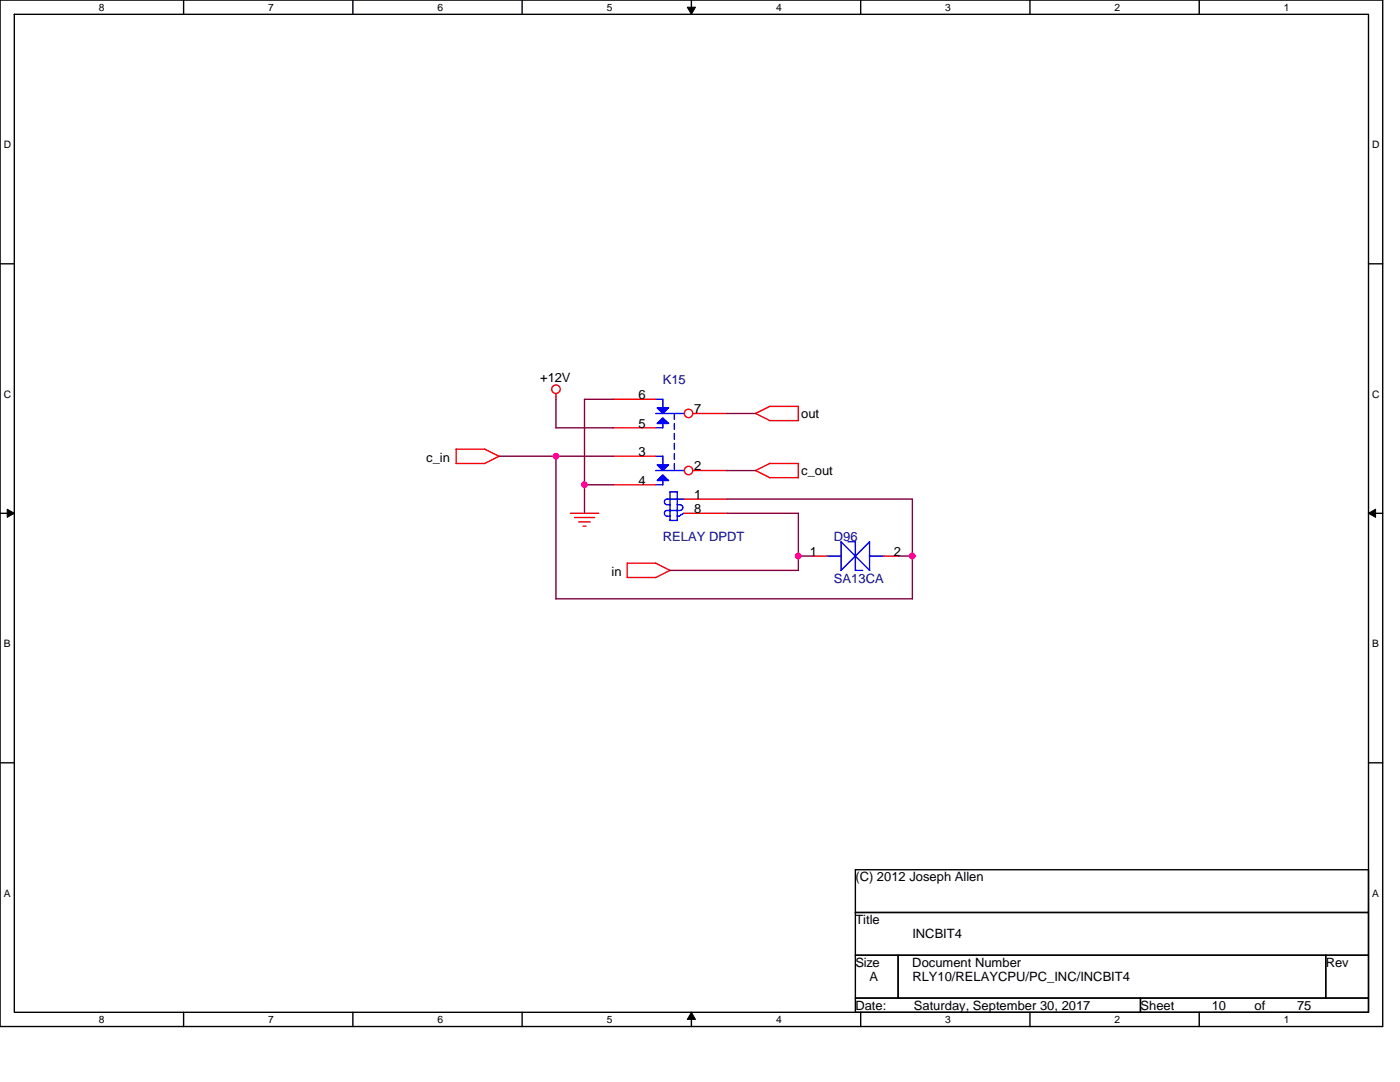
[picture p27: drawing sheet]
<svg xmlns="http://www.w3.org/2000/svg" width="279mm" height="216mm" viewBox="0 0 279 216" stroke-linecap="round" stroke-linejoin="round" font-family="sans-serif">
<defs><g id="words">
<g font-size="2.6">
<text x="107.8" y="76.3">+12V</text>
<text x="127.4" y="79.7">6</text>
<text x="138.6" y="82.5">7</text>
<text x="159.9" y="83.4">out</text>
<text x="127.4" y="85.3">5</text>
<text x="85.1" y="92.2">c_in</text>
<text x="127.4" y="91">3</text>
<text x="138.6" y="93.9">2</text>
<text x="159.9" y="94.8">c_out</text>
<text x="127.4" y="96.7">4</text>
<text x="138.6" y="99.6">1</text>
<text x="138.6" y="102.4">8</text>
<text x="161.6" y="110.9">1</text>
<text x="178.4" y="110.9">2</text>
<text x="122" y="115">in</text>
<text x="170.7" y="175.9">(C) 2012 Joseph Allen</text>
<text x="170.7" y="184.4">Title</text>
<text x="182.1" y="187.2">INCBIT4</text>
<text x="170.7" y="192.9">Size</text>
<text x="173.5" y="195.8">A</text>
<text x="182.1" y="192.9">Document Number</text>
<text x="182.1" y="195.8">RLY10/RELAYCPU/PC_INC/INCBIT4</text>
<text x="264.6" y="192.9">Rev</text>
<text x="170.7" y="201.5">Date:</text>
<text x="182.4" y="201.5">Saturday, September 30, 2017</text>
<text x="227.6" y="201.5">Sheet</text>
<text x="241.8" y="201.5">10</text>
<text x="250.4" y="201.5">of</text>
<text x="258.9" y="201.5">75</text>
</g>
<g font-size="2.6" fill="#000080">
<text x="132.3" y="76.6">K15</text>
<text x="132.3" y="107.9">RELAY DPDT</text>
<text x="166.4" y="107.9">D96</text>
<text x="166.4" y="116.4">SA13CA</text>
</g>
<g font-size="2">
<text x="19.7" y="2.1">8</text>
<text x="53.5" y="2.1">7</text>
<text x="87.3" y="2.1">6</text>
<text x="121.1" y="2.1">5</text>
<text x="154.9" y="2.1">4</text>
<text x="188.7" y="2.1">3</text>
<text x="222.4" y="2.1">2</text>
<text x="256.2" y="2.1">1</text>
<text x=".7" y="29.6">D</text>
<text x="273.8" y="29.6">D</text>
<text x=".7" y="79.4">C</text>
<text x="273.8" y="79.4">C</text>
<text x=".7" y="129.2">B</text>
<text x="273.8" y="129.2">B</text>
<text x=".7" y="178.9">A</text>
<text x="273.8" y="178.9">A</text>
<text x="19.7" y="204.1">8</text>
<text x="53.5" y="204.1">7</text>
<text x="87.3" y="204.1">6</text>
<text x="121.1" y="204.1">5</text>
<text x="154.9" y="204.1">4</text>
<text x="188.7" y="204.1">3</text>
<text x="222.4" y="204.1">2</text>
<text x="256.2" y="204.1">1</text>
</g>
</g></defs>
<path d="M0 0h275.9v204.8h-275.9zM2.9 2.9h270.2v199.1h-270.2z" fill="none" stroke="#000" stroke-width=".28"/>
<g fill="#fff">
<path d="M19.7 .3h1.2v2.3h-1.2z"/>
<path d="M19.7 202.3h1.2v2.3h-1.2z"/>
</g>
<path d="M36.6 0v2.9M36.6 202v2.8" fill="none" stroke="#000" stroke-width=".28"/>
<g fill="#fff">
<path d="M53.5 .3h1.2v2.3h-1.2z"/>
<path d="M53.5 202.3h1.2v2.3h-1.2z"/>
</g>
<path d="M70.4 0v2.9M70.4 202v2.8" fill="none" stroke="#000" stroke-width=".28"/>
<g fill="#fff">
<path d="M87.3 .3h1.2v2.3h-1.2z"/>
<path d="M87.3 202.3h1.2v2.3h-1.2z"/>
</g>
<path d="M104.2 0v2.9M104.2 202v2.8" fill="none" stroke="#000" stroke-width=".28"/>
<g fill="#fff">
<path d="M121.1 .3h1.1v2.3h-1.1z"/>
<path d="M121.1 202.3h1.1v2.3h-1.1z"/>
</g>
<path d="M138 0v2.9M138 202v2.8" fill="none" stroke="#000" stroke-width=".28"/>
<path d="M137.2 1.4h1.6l-.8 1.5zM138 202l.8 1.4h-1.6z" fill="#000" stroke="#000" stroke-width=".2"/>
<g fill="#fff">
<path d="M154.9 .3h1.1v2.3h-1.1z"/>
<path d="M154.9 202.3h1.1v2.3h-1.1z"/>
</g>
<path d="M171.8 0v2.9M171.8 202v2.8" fill="none" stroke="#000" stroke-width=".28"/>
<g fill="#fff">
<path d="M188.7 .3h1.1v2.3h-1.1z"/>
<path d="M188.7 202.3h1.1v2.3h-1.1z"/>
</g>
<path d="M205.5 0v2.9M205.5 202v2.8" fill="none" stroke="#000" stroke-width=".28"/>
<g fill="#fff">
<path d="M222.4 .3h1.2v2.3h-1.2z"/>
<path d="M222.4 202.3h1.2v2.3h-1.2z"/>
</g>
<path d="M239.3 0v2.9M239.3 202v2.8" fill="none" stroke="#000" stroke-width=".28"/>
<g fill="#fff">
<path d="M256.2 .3h1.2v2.3h-1.2z"/>
<path d="M256.2 202.3h1.2v2.3h-1.2z"/>
<path d="M.7 27.7h1.5v2.3h-1.5z"/>
<path d="M273.8 27.7h1.5v2.3h-1.5z"/>
<path d="M.7 77.5h1.5v2.3h-1.5z"/>
<path d="M273.8 77.5h1.5v2.3h-1.5z"/>
</g>
<path d="M0 52.6h2.9M273.1 52.6h2.8" fill="none" stroke="#000" stroke-width=".28"/>
<g fill="#fff">
<path d="M.7 127.3h1.4v2.3h-1.4z"/>
<path d="M273.8 127.3h1.4v2.3h-1.4z"/>
</g>
<path d="M0 102.4h2.9M273.1 102.4h2.8" fill="none" stroke="#000" stroke-width=".28"/>
<path d="M1.4 101.6l1.5 .8-1.5 .8zM273.1 102.4l1.4-.8v1.6z" fill="#000" stroke="#000" stroke-width=".2"/>
<g fill="#fff">
<path d="M.7 177.1h1.4v2.3h-1.4z"/>
<path d="M273.8 177.1h1.4v2.3h-1.4z"/>
</g>
<path d="M0 152.2h2.9M273.1 152.2h2.8M170.7 173.5h102.4v8.6h-102.4zM170.7 182.1h102.4v8.5h-102.4zM170.7 190.6h8.5v8.6h-8.5zM170.7 199.2h56.9v2.8h-56.9zM179.2 190.6h85.4v8.6h-85.4zM227.6 199.2h45.5v2.8h-45.5zM264.6 190.6h8.5v8.6h-8.5z" fill="none" stroke="#000" stroke-width=".28"/>
<g fill="none" stroke="#f00" stroke-width=".28">
<path d="M111 78.5v1.2M122.3 79.7h8.6M91 92.5h5.7M91 92.5v-2.9h5.8l2.8 1.5-2.9 1.4M122.3 85.4h8.6M122.3 91h8.6M122.3 96.7h8.6M136.6 99.6h8.5M138.3 82.5h6.8M138.3 93.9h6.8M150.8 82.5l2.8 1.4h5.7M153.6 81.1h5.7"/>
<path d="M153.6 92.5h5.7M153.6 81.1l-2.8 1.4M153.6 92.5l-2.8 1.4 2.8 1.4h5.7M159.3 81.1v2.8M159.3 92.5v2.8M113.8 102.4h5.7M114.7 103.3h4M115.5 104.1h2.3M116.4 105h.5M130.9 112.4l2.8 1.4M130.9 112.4h-5.7v2.8h5.7l2.8-1.4M136.6 102.4h8.5"/>
<path d="M162.2 111h2.8M176.4 111h2.8"/>
<circle cx="111" cy="77.7" r=".85"/>
<circle cx="137.4" cy="93.9" r=".84"/>
<circle cx="137.4" cy="82.5" r=".84"/>
</g>
<g fill="#00f" stroke="#00f" stroke-width=".28">
<path d="M131.1 84.5l1.2-1.1 1.1 1.1z" fill-rule="evenodd"/>
<path d="M131.1 81.4h2.3l-1.1 1.1z" fill-rule="evenodd"/>
<path d="M131.1 95.9l1.2-1.2 1.1 1.2z" fill-rule="evenodd"/>
<path d="M131.1 92.8h2.3l-1.1 1.1z" fill-rule="evenodd"/>
</g>
<g fill="none" stroke="#00f" stroke-width=".28">
<path d="M130.9 79.7h1.4M132.3 79.7v1.7M130.9 82.5h5.7M130.9 93.9h5.7M130.9 91h1.4M132.3 84.5v.9h-1.4M132.3 91v1.8M132.3 95.9v.9l-1.4-.1M134.6 82.5v1.2M134.6 84.5v1.2M134.6 86.5v1.2M134.6 88.5v1.1"/>
<path d="M134.6 90.5v1.1M134.6 92.5v1.1M136.6 99.6h-3.5a.56 .56 0 0 0-.5 .6 .56 .56 0 0 0 .5 .5M133.2 100.7h.5M133.2 103h.5M135.1 103.8h-1.4v-5.7h1.4v5.8M135.1 100.7h.6M135.7 100.7a.57 .57 0 0 1 .6 .6 .57 .57 0 0 1-.6 .6M135.7 101.9h-2.6a.57 .57 0 0 0-.5 .5 .57 .57 0 0 0 .5 .6M135.9 102.7l-.3 .3h-.5M136.5 102.4l-.4 .3M165 111h2.9"/>
<path d="M167.9 113.8v-5.7l5.7 5.7M169.3 108.1h1.4v5.7M170.7 113.8h1.4M173.5 111h2.9M173.5 113.8v-5.7l-5.7 5.7"/>
</g>
<g fill="none" stroke="#800040" stroke-width=".28">
<path d="M111 79.7v5.7h11.4M122.4 79.7h-5.8v22.7M99.6 91h22.8M111 91v28.5h71.1M116.6 96.7h5.8M145.1 82.5h5.7M145.1 93.9h5.7M145.1 99.6h37M182.1 99.6v19.9M133.7 113.8h25.6M145.1 102.4h14.2M159.3 102.4v11.4"/>
<path d="M159.3 111h2.9M179.2 111h2.9"/>
</g>
<g fill="#f0f" stroke="#f0f" stroke-width=".28">
<circle cx="110.9" cy="91" r=".56"/>
<circle cx="116.6" cy="96.7" r=".57"/>
<circle cx="159.3" cy="110.9" r=".57"/>
<circle cx="182.1" cy="110.9" r=".57"/>
</g>
<use href="#words"/>
</svg>
